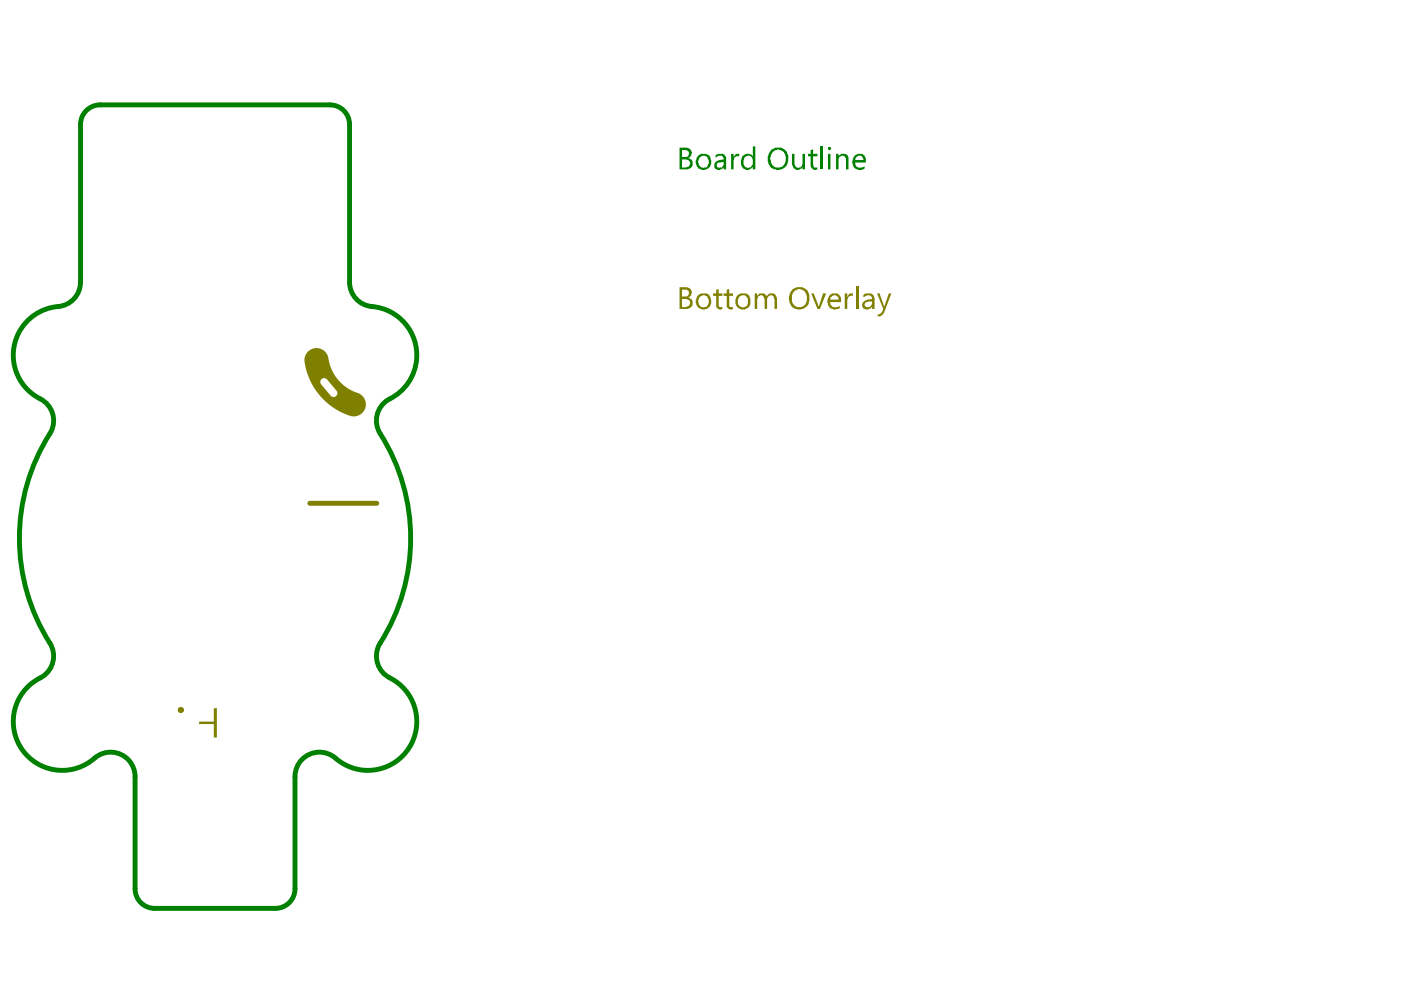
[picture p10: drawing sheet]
<svg xmlns="http://www.w3.org/2000/svg" width="297mm" height="210mm" viewBox="0 0 297 210" stroke-linecap="round" stroke-linejoin="round" font-family="sans-serif">
<path d="M17.1 26.4v33.4M21.2 22.2h48.8M74.1 26.4v33.4M28.6 164.7v23.8M62.5 164.7v23.8M32.8 192.6h25.6" fill="none" stroke="#008000" stroke-width="1"/>
<g fill="#008000">
<path d="M155 32.6h.5v.7l.6-.7h.6v.5l-.4-.1v.1a.91 .91 0 0 0-.8 1v1.8h-.5z"/>
<path d="M167.9 32.6h.5v2.1a.88 .88 0 0 0 .6 .8 .88 .88 0 0 0 1-.3l.2-.3v-2.3h.5v3.3h-.5v-.5a1.11 1.11 0 0 1-1.2 .6 1.11 1.11 0 0 1-1-.9l-.1-.2z"/>
<path d="M171.9 31.8l.5-.1v.9h.9v.5h-.9v1.9l.1 .1a.4 .4 0 0 0 .2 .5 .4 .4 0 0 0 .5-.1h.1v.4a.99 .99 0 0 1-1.4-.8v-2h-.6v-.5h.6z"/>
<path d="M174 31h.5v4.9h-.5z"/>
<path d="M177.3 32.6h.5v.5a1.23 1.23 0 0 1 2.1 .2v2.6h-.5v-1.8a.82 .82 0 0 0-.8-1.1 .82 .82 0 0 0-.8 1.1v1.8h-.5z"/>
<path d="M144.6 31.8v1.5h.7a.72 .72 0 0 0 .8-.9l-.4-.6zM144.6 33.8v1.7h.8a.87 .87 0 0 0 .9-.9 .87 .87 0 0 0-1-.8zM144.1 31.3h1.3a1.17 1.17 0 0 1 1.1 .7 1.17 1.17 0 0 1-.2 1.3l-.4 .2a1.16 1.16 0 0 1 .9 1.1 1.16 1.16 0 0 1-.7 1.2l-.3 .1h-1.7z"/>
<path d="M148.3 33.4l-.1 .3a1.4 1.4 0 0 0 1 1.9v-.1a.89 .89 0 0 0 1.1-.9 1.23 1.23 0 0 0-1.4-1.6zM147.8 33.3l.1-.2a1.88 1.88 0 0 1 2.5-.1v.1a1.76 1.76 0 0 1 .2 2 1.76 1.76 0 0 1-1.7 .9h-.1a1.7 1.7 0 0 1-1.2-2.2z"/>
<path d="M152 34.7a.53 .53 0 0 0 0 .6 .53 .53 0 0 0 .5 .2l.1 .1v-.1a.68 .68 0 0 0 .8-.6v-.6l-1.2 .2zM151.7 32.9h.1a1.21 1.21 0 0 1 1.4-.3 1.25 1.25 0 0 1 .8 1.2v2.1h-.6v-.5a1.07 1.07 0 0 1-1 .6 1.07 1.07 0 0 1-1-.6v-.4a.71 .71 0 0 1 .6-.8l.5-.3 .9-.1a.84 .84 0 0 0-.6-.8 .84 .84 0 0 0-1 .4h-.1z"/>
<path d="M157.4 33.1l.1-.1a1.67 1.67 0 0 1 2-.1l.1 .2v-2.1h.5v4.9h-.5v-.5l-.1 .1a1.25 1.25 0 0 1-1.3 .5 1.25 1.25 0 0 1-1-.9l-.1-.1v-1.1zM157.9 33.3a1.78 1.78 0 0 0 .3 2.2l.4 .1 .2-.1a.93 .93 0 0 0 .8-1v-.6a1.03 1.03 0 0 0-1.7-.6z"/>
<path d="M163.7 32.4l-.1 .4a1.46 1.46 0 0 0-.2 1.4 1.6 1.6 0 0 0 1.9 1.3 1.6 1.6 0 0 0 1.3-1.8 1.85 1.85 0 0 0-1.5-2l-.7 .1zM163.4 31.8a2.21 2.21 0 0 1 3.7 1.2 2.5 2.5 0 0 1-1.4 2.9 2.19 2.19 0 0 1-2.5-.8 2.83 2.83 0 0 1 .2-3.3z"/>
<path d="M175.5 31.5a.35 .35 0 0 1 .7 0 .35 .35 0 0 1-.7 0zM175.5 32.6h.6v3.3h-.6z"/>
<path d="M181.3 33.5v.4h1.8a.82 .82 0 0 0-.6-.9 .82 .82 0 0 0-1 .5zM181.1 33.1a1.37 1.37 0 0 1 1.5-.5 1.37 1.37 0 0 1 1 1.2v.7h-2.4l.1 .4a.68 .68 0 0 0 .8 .6l.3 .1v-.1h.4l.5-.3v.6a1.7 1.7 0 0 1-2.2-.3 1.7 1.7 0 0 1 0-2.2z"/>
</g>
<path d="M21.2 22.2a4.1 4.1 0 0 0-4.1 4.2M70 22.2a4.1 4.1 0 0 1 4.1 4.2M17.1 59.8a5.2 5.2 0 0 1-4.8 5.2 10.4 10.4 0 0 0-9.4 8.8 10.4 10.4 0 0 0 6.3 11.2 5.2 5.2 0 0 1 1.4 7 41.6 41.6 0 0 0 .4 45.1 5.5 5.5 0 0 1-3.4 7.2 10.4 10.4 0 0 0-2.4 15.3 10.4 10.4 0 0 0 15.5 .7 5.2 5.2 0 0 1 7.9 4.4M74.1 59.8a5.2 5.2 0 0 0 4.8 5.2 10.4 10.4 0 0 1 9.3 8.6 10.4 10.4 0 0 1-6 11.2 5.2 5.2 0 0 0-1.6 7.2 41.5 41.5 0 0 1-.2 44.8 5.2 5.2 0 0 0 2.3 6.9 10.4 10.4 0 0 1 3.7 15.4 10.4 10.4 0 0 1-15.7 1.3 5.2 5.2 0 0 0-8.2 4.3M28.6 188.5a4.1 4.1 0 0 0 4.2 4.1M62.5 188.5a4.1 4.1 0 0 1-4.1 4.1" fill="none" stroke="#008000" stroke-width="1"/>
<g fill="#808000">
<path d="M42.2 153h3.1v-2.8h.7v6.2h-.7v-2.9h-3.1z"/>
<path d="M65.2 74.6a2.62 2.62 0 0 1 2.9-.6 2.62 2.62 0 0 1 1.6 2.5 9.5 9.5 0 0 0 6.7 7.1 2.58 2.58 0 0 1 .8 3.5 2.58 2.58 0 0 1-3.5 .9 13.9 13.9 0 0 1-9.1-12l.2-.8zM68.1 80.4l-.2 .5 .1 .4 2.1 2.6a.81 .81 0 0 0 1.1 .1 .81 .81 0 0 0 .1-1.2l-2.1-2.5-.6-.1z"/>
</g>
<path d="M65.7 106.7h14.2" fill="none" stroke="#808000" stroke-width="1"/>
<g fill="#808000">
<path d="M151.8 61.4l.6-.1v.9h.8v.5h-.8v1.9a.5 .5 0 0 0 .6 .5h.2l-.2 .5a.94 .94 0 0 1-1.2-1v-1.9h-.6v-.5h.6z"/>
<path d="M154.1 61.4l.5-.1v.9h.8v.5h-.8v1.9a.5 .5 0 0 0 .7 .5h.1l-.1 .5a.94 .94 0 0 1-1.2-1v-1.9h-.7v-.5h.7z"/>
<path d="M160 62.2h.5v.5a1.16 1.16 0 0 1 1.7-.2l.3 .4a1.17 1.17 0 0 1 2-.3l.3 .7v2.2h-.6v-2.1h-.1a.65 .65 0 0 0-.2-.7 .65 .65 0 0 0-.7-.1l-.6 .7v2.2h-.5v-2a.9 .9 0 0 0-.9-.9l-.4 .1-.3 .7v2.1h-.5z"/>
<path d="M172 62.2h.5l1.1 2.9 .9-2.9h.7l-1.4 3.3h-.5z"/>
<path d="M179.1 62.2h.5v.7l.6-.7h.6v.5l-.4-.1v.1h-.4l-.2 .4-.2 .4v2h-.5z"/>
<path d="M181.5 60.6h.5v4.9h-.5z"/>
<path d="M186 62.2h.5l.9 2.8h.1l1-2.8h.5l-1.5 4-.2 .2a1.22 1.22 0 0 1-1.2 .7v-.5a.71 .71 0 0 0 .9-.4l.3-.7z"/>
<path d="M144.6 61.4v1.5h.7a.72 .72 0 0 0 .8-1l-.2-.3h-.2v-.2zM144.6 63.4v1.7h.9a.93 .93 0 0 0 .8-1.2h-.1v-.2l-.7-.3zM144.1 60.9h1.3a1.17 1.17 0 0 1 1.1 .7 1.17 1.17 0 0 1-.2 1.3l-.4 .2a1.16 1.16 0 0 1 .9 1.1 1.16 1.16 0 0 1-.7 1.2l-.3 .1h-1.7z"/>
<path d="M148.3 63v.1a1.34 1.34 0 0 0 .9 2.1v-.1a1.19 1.19 0 0 0 .9-1.8 1.07 1.07 0 0 0-1.8-.3zM147.8 62.9l.1-.2a1.88 1.88 0 0 1 2.5-.1v.1a1.76 1.76 0 0 1 .2 2 1.76 1.76 0 0 1-1.7 .9h-.1a1.64 1.64 0 0 1-1.2-2.1z"/>
<path d="M156.6 63.1v.2a1.22 1.22 0 0 0 .2 1.6 1.22 1.22 0 0 0 1.6-.1 2.15 2.15 0 0 0-.2-2.1h-.2a1.01 1.01 0 0 0-1.4 .4zM156.3 62.6a2.15 2.15 0 0 1 2.4-.1 2.61 2.61 0 0 1 0 2.7 1.78 1.78 0 0 1-2.5-.2 2.32 2.32 0 0 1 .1-2.4z"/>
<path d="M168.2 61.9a2.91 2.91 0 0 0 0 2.5 1.59 1.59 0 0 0 1.8 .7 1.59 1.59 0 0 0 1.1-1.7l-.2-.9a1.71 1.71 0 0 0-1.4-1.2l-.7 .1zM167.9 61.4a2.3 2.3 0 0 1 3.6 .7v.1a2.41 2.41 0 0 1-1.1 3.2 2.11 2.11 0 0 1-2.9-1 2.61 2.61 0 0 1 .3-2.7z"/>
<path d="M176.1 63.1l-.2 .4h1.9a.84 .84 0 0 0-.5-.8 .84 .84 0 0 0-1 .2zM175.9 62.5h.2a1.36 1.36 0 0 1 1.4-.2 1.36 1.36 0 0 1 .8 1.2v.6h-2.4a1.19 1.19 0 0 0 1.9 .9l.3-.2v.4a1.59 1.59 0 0 1-2.4-.2 2.23 2.23 0 0 1 .2-2.5z"/>
<path d="M183.5 64.2a.63 .63 0 0 0 .1 .9l.4 .1v-.1a.95 .95 0 0 0 .9-1.2h-.8zM183.1 62.5h.1a1.21 1.21 0 0 1 1.3-.3 1.16 1.16 0 0 1 .9 1.2v2.1h-.5v-.5a1.11 1.11 0 0 1-1.4 .6 1.11 1.11 0 0 1-.7-1.3h.1v-.2l.9-.6 1.1-.1a.81 .81 0 0 0-.5-.8 .81 .81 0 0 0-.9 .3l-.4 .1z"/>
</g>
<circle cx="38.3" cy="150.5" r=".26" fill="none" stroke="#808000" stroke-width=".78"/>
</svg>
